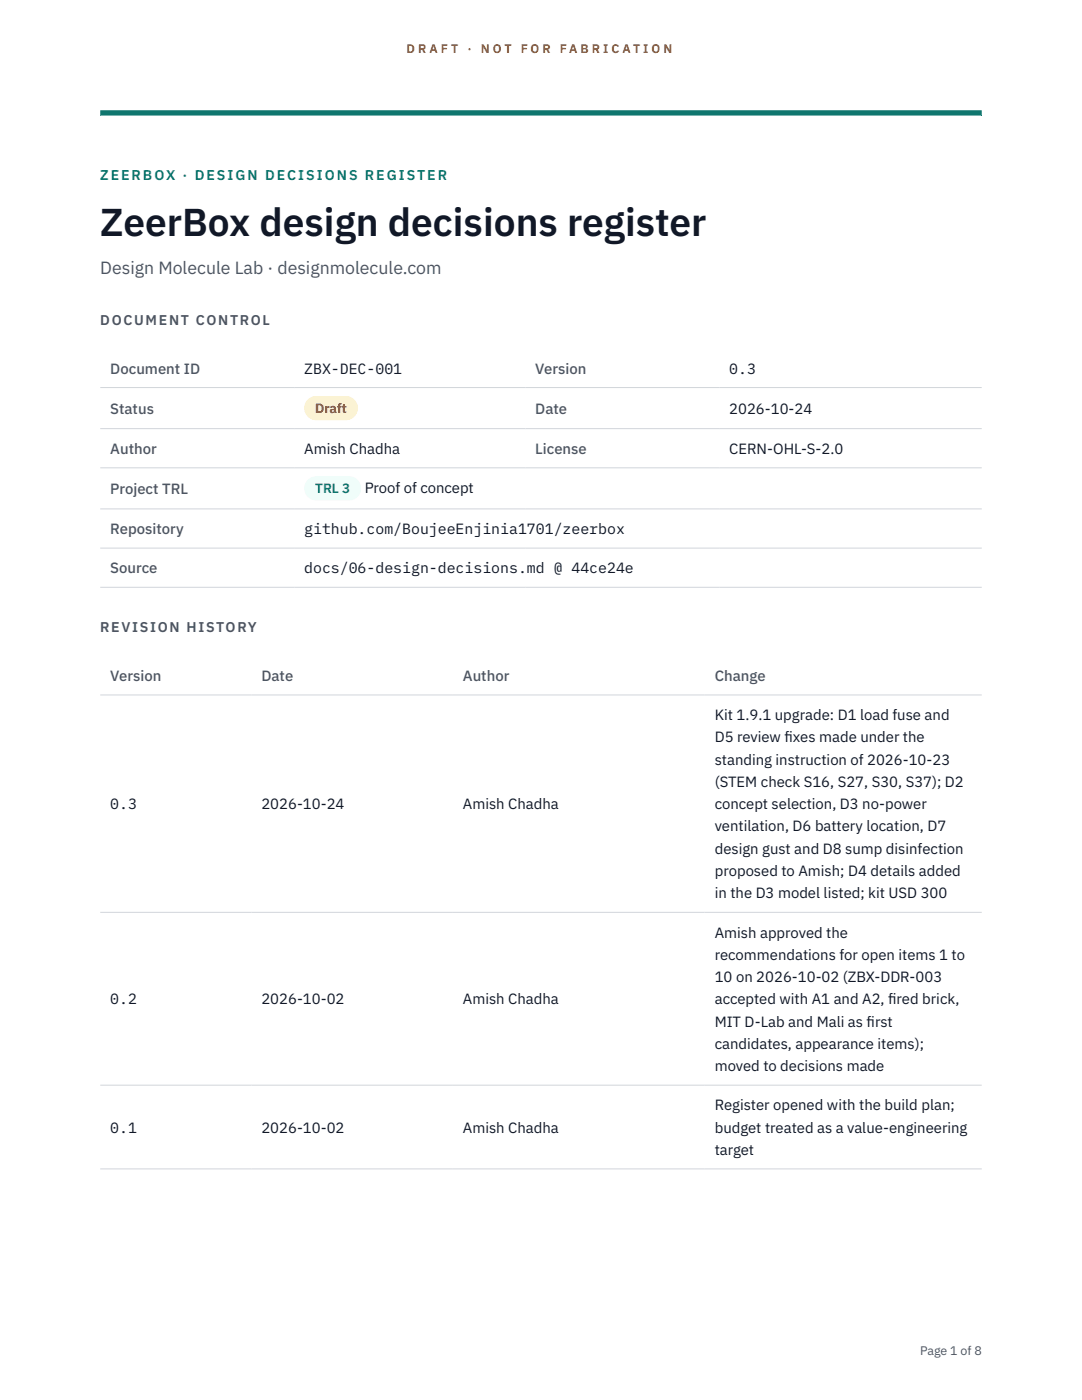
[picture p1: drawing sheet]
<svg xmlns="http://www.w3.org/2000/svg" width="216mm" height="279mm" viewBox="0 0 216 279" stroke-linecap="round" stroke-linejoin="round" font-family="sans-serif">
<defs><g id="words">
<text font-size="7.8" fill="#111827" x="20" y="47.1">ZeerBox design decisions register</text>
<text font-size="3.5" fill="#4b5563" x="20" y="54.6">Design Molecule Lab · designmolecule.com</text>
<g font-size="3" fill="#4b5563">
<text x="22" y="74.5">Document ID</text>
<text x="106.8" y="74.5">Version</text>
<text x="22" y="82.6">Status</text>
<text x="106.8" y="82.6">Date</text>
<text x="22" y="90.6">Author</text>
<text x="106.8" y="90.6">License</text>
<text x="22" y="98.6">Project TRL</text>
<text x="22" y="106.6">Repository</text>
<text x="22" y="114.4">Source</text>
<text x="22" y="135.9">Version</text>
<text x="52.2" y="135.9">Date</text>
<text x="92.4" y="135.9">Author</text>
<text x="142.6" y="135.9">Change</text>
</g>
<g font-size="3" fill="#111827">
<text x="60.7" y="74.5">ZBX-DEC-001</text>
<text x="145.5" y="74.5">0.3</text>
<text x="145.5" y="82.6">2026-10-24</text>
<text x="60.7" y="90.6">Amish Chadha</text>
<text x="145.5" y="90.6">CERN-OHL-S-2.0</text>
<text x="72.8" y="98.5">Proof of concept</text>
<text x="60.7" y="106.6">github.com/BoujeeEnjinia1701/zeerbox</text>
<text x="60.7" y="114.4">docs/06-design-decisions.md @ 44ce24e</text>
<text x="142.6" y="143.7">Kit 1.9.1 upgrade: D1 load fuse and</text>
<text x="142.6" y="148.2">D5 review f</text>
<text x="156.5" y="148.2">ixes made under the</text>
<text x="142.6" y="152.6">standing instruction of 2026-10-23</text>
<text x="22" y="161.5">0.3</text>
<text x="52.2" y="161.5">2026-10-24</text>
<text x="92.4" y="161.5">Amish Chadha</text>
<text x="142.6" y="157.1">(STEM check S16, S27, S30, S37); D2</text>
<text x="142.6" y="161.5">concept selection, D3 no-power</text>
<text x="142.6" y="165.9">ventilation, D6 battery location, D7</text>
<text x="142.6" y="170.4">design gust and D8 sump disinfection</text>
<text x="142.6" y="174.8">proposed to Amish; D4 details added</text>
<text x="142.6" y="179.3">in the D3 model listed; kit USD 300</text>
<text x="142.6" y="187.1">Amish approved the</text>
<text x="142.6" y="191.5">recommendations for open items 1 to</text>
<text x="142.6" y="196">10 on 2026-10-02 (ZBX-DDR-003</text>
<text x="22" y="200.4">0.2</text>
<text x="52.2" y="200.4">2026-10-02</text>
<text x="92.4" y="200.4">Amish Chadha</text>
<text x="142.6" y="200.4">accepted with A1 and A2, f</text>
<text x="177.2" y="200.4">ired brick,</text>
<text x="142.6" y="204.9">MIT D-Lab and Mali as f</text>
<text x="142.6" y="209.3">candidates, appearance items);</text>
<text x="172.9" y="204.9">irst</text>
<text x="142.6" y="213.8">moved to decisions made</text>
<text x="142.6" y="221.6">Register opened with the build plan;</text>
<text x="22" y="226">0.1</text>
<text x="52.2" y="226">2026-10-02</text>
<text x="92.4" y="226">Amish Chadha</text>
<text x="142.6" y="226">budget treated as a value-engineering</text>
<text x="142.6" y="230.5">target</text>
</g>
<text font-size="2.8" fill="#0f766e" x="20" y="36">ZEERBOX · DESIGN DECISIONS REGISTER</text>
<g font-size="2.8" fill="#4b5563">
<text x="20" y="64.8">DOCUMENT CONTROL</text>
<text x="20" y="126.2">REVISION HISTORY</text>
</g>
<text font-size="2.7" fill="#92400e" x="62.9" y="82.5">Draft</text>
<text font-size="2.7" fill="#0f766e" x="62.9" y="98.5">TRL 3</text>
<g font-size="2.5" fill="#b45309">
<text x="81.1" y="10.5">D R A F T</text>
<text x="93.3" y="10.5">·</text>
<text x="95.9" y="10.5">N O T</text>
<text x="103.9" y="10.5">F O R</text>
<text x="111.7" y="10.5">F A B R I C A T I O N</text>
</g>
<text font-size="2.5" fill="#4b5563" x="183.6" y="270.3">Page 1 of 8</text>
</g></defs>
<path d="M20 23.1h175.9zM20 22h175.9v1.1h-175.9z" fill-rule="evenodd" fill="#0f766e"/>
<path d="M20 77.3h175.9M20 85.5h175.9M20 93.4h175.9M20 101.6h175.9M20 109.4h175.9M20 117.2h175.9M20 138.7h175.9M20 182.1h175.9M20 216.6h175.9M20 233.3h175.9" fill="none" stroke="#d1d5db" stroke-width=".2"/>
<path d="M60.7 79h10.7v4.9h-10.7z" fill="#fef3c7"/>
<path d="M60.7 95.1h11.4v4.8h-11.4z" fill="#f0fdfa"/>
<use href="#words"/>
</svg>
